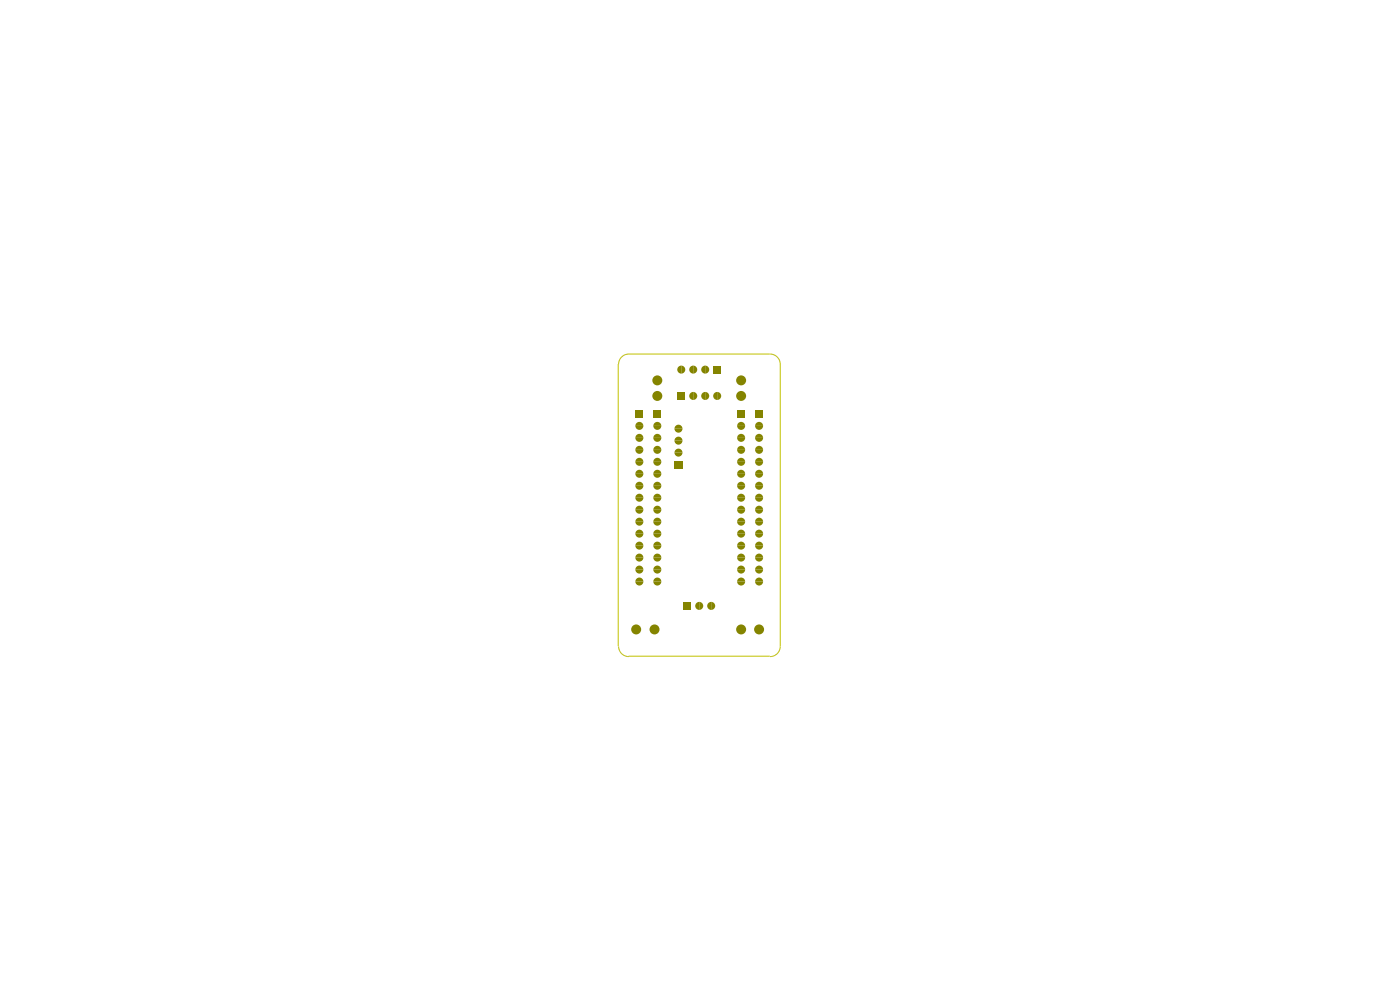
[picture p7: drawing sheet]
<svg xmlns="http://www.w3.org/2000/svg" width="297mm" height="210mm" viewBox="0 0 297 210" stroke-linecap="round" stroke-linejoin="round" font-family="sans-serif">
<g fill="#848400">
<path d="M138.6 90.3h1.7a.85 .85 0 0 1-.9 .9 .85 .85 0 0 1-.8-.9z"/>
<path d="M138.8 89.7a.85 .85 0 0 1 1-.1 .85 .85 0 0 1 .5 .7h-1.7z"/>
<path d="M138.6 87h1.7v1.6h-1.7z"/>
<path d="M143.7 83.1h1.7v1.7h-1.7z"/>
<path d="M144.5 77.6a.85 .85 0 0 1 .9 .8 .85 .85 0 0 1-.9 .9z"/>
<path d="M143.9 77.8l.6-.2v1.7a.85 .85 0 0 1-.8-.6 .85 .85 0 0 1 .2-.9z"/>
<path d="M147.1 77.6a.85 .85 0 0 1 .8 .8 .85 .85 0 0 1-.8 .9z"/>
<path d="M146.5 77.8l.6-.2v1.7a.85 .85 0 0 1-.8-.6 .85 .85 0 0 1 .2-.9z"/>
<path d="M156.4 87h1.7v1.6h-1.7z"/>
<path d="M160.2 87h1.7v1.6h-1.7z"/>
<path d="M143 97.7h1.8v1.7h-1.8z"/>
<path d="M156.4 100.5h1.7a.85 .85 0 0 1-.9 .8 .85 .85 0 0 1-.8-.8z"/>
<path d="M156.6 99.9a.85 .85 0 0 1 1-.2 .85 .85 0 0 1 .5 .8h-1.7z"/>
<path d="M156.4 98h1.7a.85 .85 0 0 1-.9 .8 .85 .85 0 0 1-.8-.8z"/>
<path d="M156.6 97.4a.85 .85 0 0 1 1-.2 .85 .85 0 0 1 .5 .8h-1.7z"/>
<path d="M156.4 95.4h1.7a.85 .85 0 0 1-.9 .9 .85 .85 0 0 1-.8-.9z"/>
<path d="M156.6 94.8a.85 .85 0 0 1 1-.2 .85 .85 0 0 1 .5 .8h-1.7z"/>
<path d="M143.3 95.4a.85 .85 0 0 1 1-.2 .85 .85 0 0 1 .5 .8h-1.7z"/>
<path d="M143.1 96h1.7a.85 .85 0 0 1-.9 .9 .85 .85 0 0 1-.8-.9z"/>
<path d="M143.3 92.9a.85 .85 0 0 1 1-.2 .85 .85 0 0 1 .5 .8h-1.7z"/>
<path d="M143.1 93.5h1.7a.85 .85 0 0 1-.9 .8 .85 .85 0 0 1-.8-.8z"/>
<path d="M143.3 90.3a.85 .85 0 0 1 1-.2 .85 .85 0 0 1 .5 .8h-1.7z"/>
<path d="M143.1 90.9h1.7a.85 .85 0 0 1-.9 .9 .85 .85 0 0 1-.8-.9z"/>
<path d="M138.6 95.4h1.7a.85 .85 0 0 1-.9 .9 .85 .85 0 0 1-.8-.9z"/>
<path d="M138.8 94.8a.85 .85 0 0 1 1-.2 .85 .85 0 0 1 .5 .8h-1.7z"/>
<path d="M138.6 92.9h1.7a.85 .85 0 0 1-.9 .8 .85 .85 0 0 1-.8-.8z"/>
<path d="M138.8 92.3a.85 .85 0 0 1 1-.2 .85 .85 0 0 1 .5 .8h-1.7z"/>
<path d="M156.4 92.9h1.7a.85 .85 0 0 1-.9 .8 .85 .85 0 0 1-.8-.8z"/>
<path d="M156.6 92.3a.85 .85 0 0 1 1-.2 .85 .85 0 0 1 .5 .8h-1.7z"/>
<path d="M156.4 90.3h1.7a.85 .85 0 0 1-.9 .9 .85 .85 0 0 1-.8-.9z"/>
<path d="M156.6 89.7a.85 .85 0 0 1 1-.1 .85 .85 0 0 1 .5 .7h-1.7z"/>
<path d="M160.2 95.4h1.7a.85 .85 0 0 1-.9 .9 .85 .85 0 0 1-.8-.9z"/>
<path d="M160.4 94.8a.85 .85 0 0 1 1-.2 .85 .85 0 0 1 .5 .8h-1.7z"/>
<path d="M160.2 92.9h1.7a.85 .85 0 0 1-.9 .8 .85 .85 0 0 1-.8-.8z"/>
<path d="M160.4 92.3a.85 .85 0 0 1 1-.2 .85 .85 0 0 1 .5 .8h-1.7z"/>
<path d="M160.2 90.3h1.7a.85 .85 0 0 1-.9 .9 .85 .85 0 0 1-.8-.9z"/>
<path d="M160.4 89.7a.85 .85 0 0 1 1-.1 .85 .85 0 0 1 .5 .7h-1.7z"/>
<path d="M151.5 83.4l.6-.3v1.7a.85 .85 0 0 1-.7-.5 .85 .85 0 0 1 .1-.9z"/>
<path d="M152.1 83.1a.85 .85 0 0 1 .9 .9 .85 .85 0 0 1-.9 .8z"/>
<path d="M149 83.4l.6-.3v1.7a.85 .85 0 0 1-.8-.5 .85 .85 0 0 1 .2-.9z"/>
<path d="M149.6 83.1a.85 .85 0 0 1 .9 .9 .85 .85 0 0 1-.9 .8z"/>
<path d="M146.5 83.4l.6-.3v1.7a.85 .85 0 0 1-.8-.5 .85 .85 0 0 1 .2-.9z"/>
<path d="M147.1 83.1a.85 .85 0 0 1 .8 .9 .85 .85 0 0 1-.8 .8z"/>
<path d="M149.6 77.6a.85 .85 0 0 1 .9 .8 .85 .85 0 0 1-.9 .9z"/>
<path d="M149 77.8l.6-.2v1.7a.85 .85 0 0 1-.8-.6 .85 .85 0 0 1 .2-.9z"/>
<path d="M151.3 77.6h1.7v1.6h-1.7z"/>
<path d="M147.7 127.9l.6-.2v1.7a.85 .85 0 0 1-.7-.6 .85 .85 0 0 1 .1-.9z"/>
<path d="M148.3 127.7a.85 .85 0 0 1 .9 .8 .85 .85 0 0 1-.9 .9z"/>
<path d="M144.9 127.7h1.7v1.7h-1.7z"/>
<path d="M150.3 127.9l.6-.2v1.7a.85 .85 0 0 1-.8-.6 .85 .85 0 0 1 .2-.9z"/>
<path d="M150.9 127.7a.85 .85 0 0 1 .8 .8 .85 .85 0 0 1-.8 .9z"/>
<path d="M156.4 123.4h1.7a.85 .85 0 0 1-.9 .8 .85 .85 0 0 1-.8-.8z"/>
<path d="M156.6 122.8a.85 .85 0 0 1 1-.2 .85 .85 0 0 1 .5 .8h-1.7z"/>
<path d="M160.2 123.4h1.7a.85 .85 0 0 1-.9 .8 .85 .85 0 0 1-.8-.8z"/>
<path d="M160.4 122.8a.85 .85 0 0 1 1-.2 .85 .85 0 0 1 .5 .8h-1.7z"/>
<path d="M138.6 118.3h1.7a.85 .85 0 0 1-.9 .8 .85 .85 0 0 1-.8-.8z"/>
<path d="M138.8 117.7a.85 .85 0 0 1 1-.2 .85 .85 0 0 1 .5 .8h-1.7z"/>
<path d="M138.6 115.7h1.7a.85 .85 0 0 1-.9 .9 .85 .85 0 0 1-.8-.9z"/>
<path d="M138.8 115.1a.85 .85 0 0 1 1-.1 .85 .85 0 0 1 .5 .7h-1.7z"/>
<path d="M138.6 113.2h1.7a.85 .85 0 0 1-.9 .8 .85 .85 0 0 1-.8-.8z"/>
<path d="M138.8 112.6a.85 .85 0 0 1 1-.2 .85 .85 0 0 1 .5 .8h-1.7z"/>
<path d="M134.8 118.3h1.7a.85 .85 0 0 1-.9 .8 .85 .85 0 0 1-.8-.8z"/>
<path d="M135 117.7a.85 .85 0 0 1 1-.2 .85 .85 0 0 1 .5 .8h-1.7z"/>
<path d="M134.8 115.7h1.7a.85 .85 0 0 1-.9 .9 .85 .85 0 0 1-.8-.9z"/>
<path d="M135 115.1a.85 .85 0 0 1 1-.1 .85 .85 0 0 1 .5 .7h-1.7z"/>
<path d="M134.8 113.2h1.7a.85 .85 0 0 1-.9 .8 .85 .85 0 0 1-.8-.8z"/>
<path d="M135 112.6a.85 .85 0 0 1 1-.2 .85 .85 0 0 1 .5 .8h-1.7z"/>
<path d="M156.4 120.8h1.7a.85 .85 0 0 1-.9 .9 .85 .85 0 0 1-.8-.9z"/>
<path d="M156.6 120.2a.85 .85 0 0 1 1-.2 .85 .85 0 0 1 .5 .8h-1.7z"/>
<path d="M156.4 118.3h1.7a.85 .85 0 0 1-.9 .8 .85 .85 0 0 1-.8-.8z"/>
<path d="M156.6 117.7a.85 .85 0 0 1 1-.2 .85 .85 0 0 1 .5 .8h-1.7z"/>
<path d="M156.4 115.7h1.7a.85 .85 0 0 1-.9 .9 .85 .85 0 0 1-.8-.9z"/>
<path d="M156.6 115.1a.85 .85 0 0 1 1-.1 .85 .85 0 0 1 .5 .7h-1.7z"/>
<path d="M156.4 113.2h1.7a.85 .85 0 0 1-.9 .8 .85 .85 0 0 1-.8-.8z"/>
<path d="M156.6 112.6a.85 .85 0 0 1 1-.2 .85 .85 0 0 1 .5 .8h-1.7z"/>
<path d="M160.2 120.8h1.7a.85 .85 0 0 1-.9 .9 .85 .85 0 0 1-.8-.9z"/>
<path d="M160.4 120.2a.85 .85 0 0 1 1-.2 .85 .85 0 0 1 .5 .8h-1.7z"/>
<path d="M160.2 118.3h1.7a.85 .85 0 0 1-.9 .8 .85 .85 0 0 1-.8-.8z"/>
<path d="M160.4 117.7a.85 .85 0 0 1 1-.2 .85 .85 0 0 1 .5 .8h-1.7z"/>
<path d="M160.2 115.7h1.7a.85 .85 0 0 1-.9 .9 .85 .85 0 0 1-.8-.9z"/>
<path d="M160.4 115.1a.85 .85 0 0 1 1-.1 .85 .85 0 0 1 .5 .7h-1.7z"/>
<path d="M160.2 113.2h1.7a.85 .85 0 0 1-.9 .8 .85 .85 0 0 1-.8-.8z"/>
<path d="M160.4 112.6a.85 .85 0 0 1 1-.2 .85 .85 0 0 1 .5 .8h-1.7z"/>
<path d="M138.6 123.4h1.7a.85 .85 0 0 1-.9 .8 .85 .85 0 0 1-.8-.8z"/>
<path d="M138.8 122.8a.85 .85 0 0 1 1-.2 .85 .85 0 0 1 .5 .8h-1.7z"/>
<path d="M138.6 120.8h1.7a.85 .85 0 0 1-.9 .9 .85 .85 0 0 1-.8-.9z"/>
<path d="M138.8 120.2a.85 .85 0 0 1 1-.2 .85 .85 0 0 1 .5 .8h-1.7z"/>
<path d="M134.8 123.4h1.7a.85 .85 0 0 1-.9 .8 .85 .85 0 0 1-.8-.8z"/>
<path d="M135 122.8a.85 .85 0 0 1 1-.2 .85 .85 0 0 1 .5 .8h-1.7z"/>
<path d="M134.8 120.8h1.7a.85 .85 0 0 1-.9 .9 .85 .85 0 0 1-.8-.9z"/>
<path d="M135 120.2a.85 .85 0 0 1 1-.2 .85 .85 0 0 1 .5 .8h-1.7z"/>
<path d="M156.4 110.7h1.7a.85 .85 0 0 1-.9 .8 .85 .85 0 0 1-.8-.8z"/>
<path d="M156.6 110.1a.85 .85 0 0 1 1-.2 .85 .85 0 0 1 .5 .8h-1.7z"/>
<path d="M156.4 108.1h1.7a.85 .85 0 0 1-.9 .9 .85 .85 0 0 1-.8-.9z"/>
<path d="M156.6 107.5a.85 .85 0 0 1 1-.2 .85 .85 0 0 1 .5 .8h-1.7z"/>
<path d="M156.4 105.6h1.7a.85 .85 0 0 1-.9 .8 .85 .85 0 0 1-.8-.8z"/>
<path d="M156.6 105a.85 .85 0 0 1 1-.2 .85 .85 0 0 1 .5 .8h-1.7z"/>
<path d="M160.2 110.7h1.7a.85 .85 0 0 1-.9 .8 .85 .85 0 0 1-.8-.8z"/>
<path d="M160.4 110.1a.85 .85 0 0 1 1-.2 .85 .85 0 0 1 .5 .8h-1.7z"/>
<path d="M160.2 108.1h1.7a.85 .85 0 0 1-.9 .9 .85 .85 0 0 1-.8-.9z"/>
<path d="M160.4 107.5a.85 .85 0 0 1 1-.2 .85 .85 0 0 1 .5 .8h-1.7z"/>
<path d="M138.6 105.6h1.7a.85 .85 0 0 1-.9 .8 .85 .85 0 0 1-.8-.8z"/>
<path d="M138.8 105a.85 .85 0 0 1 1-.2 .85 .85 0 0 1 .5 .8h-1.7z"/>
<path d="M138.6 103h1.7a.85 .85 0 0 1-.9 .9 .85 .85 0 0 1-.8-.9z"/>
<path d="M138.8 102.4a.85 .85 0 0 1 1-.1 .85 .85 0 0 1 .5 .7h-1.7z"/>
<path d="M138.6 100.5h1.7a.85 .85 0 0 1-.9 .8 .85 .85 0 0 1-.8-.8z"/>
<path d="M138.8 99.9a.85 .85 0 0 1 1-.2 .85 .85 0 0 1 .5 .8h-1.7z"/>
<path d="M134.8 103h1.7a.85 .85 0 0 1-.9 .9 .85 .85 0 0 1-.8-.9z"/>
<path d="M135 102.4a.85 .85 0 0 1 1-.1 .85 .85 0 0 1 .5 .7h-1.7z"/>
<path d="M134.8 100.5h1.7a.85 .85 0 0 1-.9 .8 .85 .85 0 0 1-.8-.8z"/>
<path d="M135 99.9a.85 .85 0 0 1 1-.2 .85 .85 0 0 1 .5 .8h-1.7z"/>
<path d="M156.4 103h1.7a.85 .85 0 0 1-.9 .9 .85 .85 0 0 1-.8-.9z"/>
<path d="M156.6 102.4a.85 .85 0 0 1 1-.1 .85 .85 0 0 1 .5 .7h-1.7z"/>
<path d="M160.2 105.6h1.7a.85 .85 0 0 1-.9 .8 .85 .85 0 0 1-.8-.8z"/>
<path d="M160.4 105a.85 .85 0 0 1 1-.2 .85 .85 0 0 1 .5 .8h-1.7z"/>
<path d="M160.2 103h1.7a.85 .85 0 0 1-.9 .9 .85 .85 0 0 1-.8-.9z"/>
<path d="M160.4 102.4a.85 .85 0 0 1 1-.1 .85 .85 0 0 1 .5 .7h-1.7z"/>
<path d="M160.2 100.5h1.7a.85 .85 0 0 1-.9 .8 .85 .85 0 0 1-.8-.8z"/>
<path d="M160.4 99.9a.85 .85 0 0 1 1-.2 .85 .85 0 0 1 .5 .8h-1.7z"/>
<path d="M160.2 98h1.7a.85 .85 0 0 1-.9 .8 .85 .85 0 0 1-.8-.8z"/>
<path d="M160.4 97.4a.85 .85 0 0 1 1-.2 .85 .85 0 0 1 .5 .8h-1.7z"/>
<path d="M138.6 110.7h1.7a.85 .85 0 0 1-.9 .8 .85 .85 0 0 1-.8-.8z"/>
<path d="M138.8 110.1a.85 .85 0 0 1 1-.2 .85 .85 0 0 1 .5 .8h-1.7z"/>
<path d="M138.6 108.1h1.7a.85 .85 0 0 1-.9 .9 .85 .85 0 0 1-.8-.9z"/>
<path d="M138.8 107.5a.85 .85 0 0 1 1-.2 .85 .85 0 0 1 .5 .8h-1.7z"/>
<path d="M134.8 110.7h1.7a.85 .85 0 0 1-.9 .8 .85 .85 0 0 1-.8-.8z"/>
<path d="M135 110.1a.85 .85 0 0 1 1-.2 .85 .85 0 0 1 .5 .8h-1.7z"/>
<path d="M134.8 108.1h1.7a.85 .85 0 0 1-.9 .9 .85 .85 0 0 1-.8-.9z"/>
<path d="M135 107.5a.85 .85 0 0 1 1-.2 .85 .85 0 0 1 .5 .8h-1.7z"/>
<path d="M134.8 105.6h1.7a.85 .85 0 0 1-.9 .8 .85 .85 0 0 1-.8-.8z"/>
<path d="M135 105a.85 .85 0 0 1 1-.2 .85 .85 0 0 1 .5 .8h-1.7z"/>
<path d="M138.6 98h1.7a.85 .85 0 0 1-.9 .8 .85 .85 0 0 1-.8-.8z"/>
<path d="M138.8 97.4a.85 .85 0 0 1 1-.2 .85 .85 0 0 1 .5 .8h-1.7z"/>
<path d="M134.8 98h1.7a.85 .85 0 0 1-.9 .8 .85 .85 0 0 1-.8-.8z"/>
<path d="M135 97.4a.85 .85 0 0 1 1-.2 .85 .85 0 0 1 .5 .8h-1.7z"/>
<path d="M134.8 95.4h1.7a.85 .85 0 0 1-.9 .9 .85 .85 0 0 1-.8-.9z"/>
<path d="M135 94.8a.85 .85 0 0 1 1-.2 .85 .85 0 0 1 .5 .8h-1.7z"/>
<path d="M134.8 92.9h1.7a.85 .85 0 0 1-.9 .8 .85 .85 0 0 1-.8-.8z"/>
<path d="M135 92.3a.85 .85 0 0 1 1-.2 .85 .85 0 0 1 .5 .8h-1.7z"/>
<path d="M134.8 90.3h1.7a.85 .85 0 0 1-.9 .9 .85 .85 0 0 1-.8-.9z"/>
<path d="M135 89.7a.85 .85 0 0 1 1-.1 .85 .85 0 0 1 .5 .7h-1.7z"/>
<path d="M134.8 87h1.7v1.6h-1.7z"/>
<circle cx="139.4" cy="84" r="1.06"/>
<circle cx="139.4" cy="80.7" r="1.06"/>
<circle cx="157.2" cy="84" r="1.06"/>
<circle cx="157.2" cy="80.7" r="1.06"/>
<circle cx="135" cy="133.5" r="1.06"/>
<circle cx="138.9" cy="133.5" r="1.06"/>
<circle cx="157.2" cy="133.5" r="1.06"/>
<circle cx="161" cy="133.5" r="1.06"/>
</g>
<path d="M131.1 77.2v59.9M133.3 75.1h30M133.4 75.1a2.16 2.16 0 0 0-2.2 2.2M163.4 75.1a2.16 2.16 0 0 1 2.1 2.2M165.5 77.2v59.9a2.16 2.16 0 0 1-2.1 2.2M131.2 137.1a2.16 2.16 0 0 0 2.2 2.2M133.3 139.2h30" fill="none" stroke="#c2c200" stroke-width=".21"/>
</svg>
